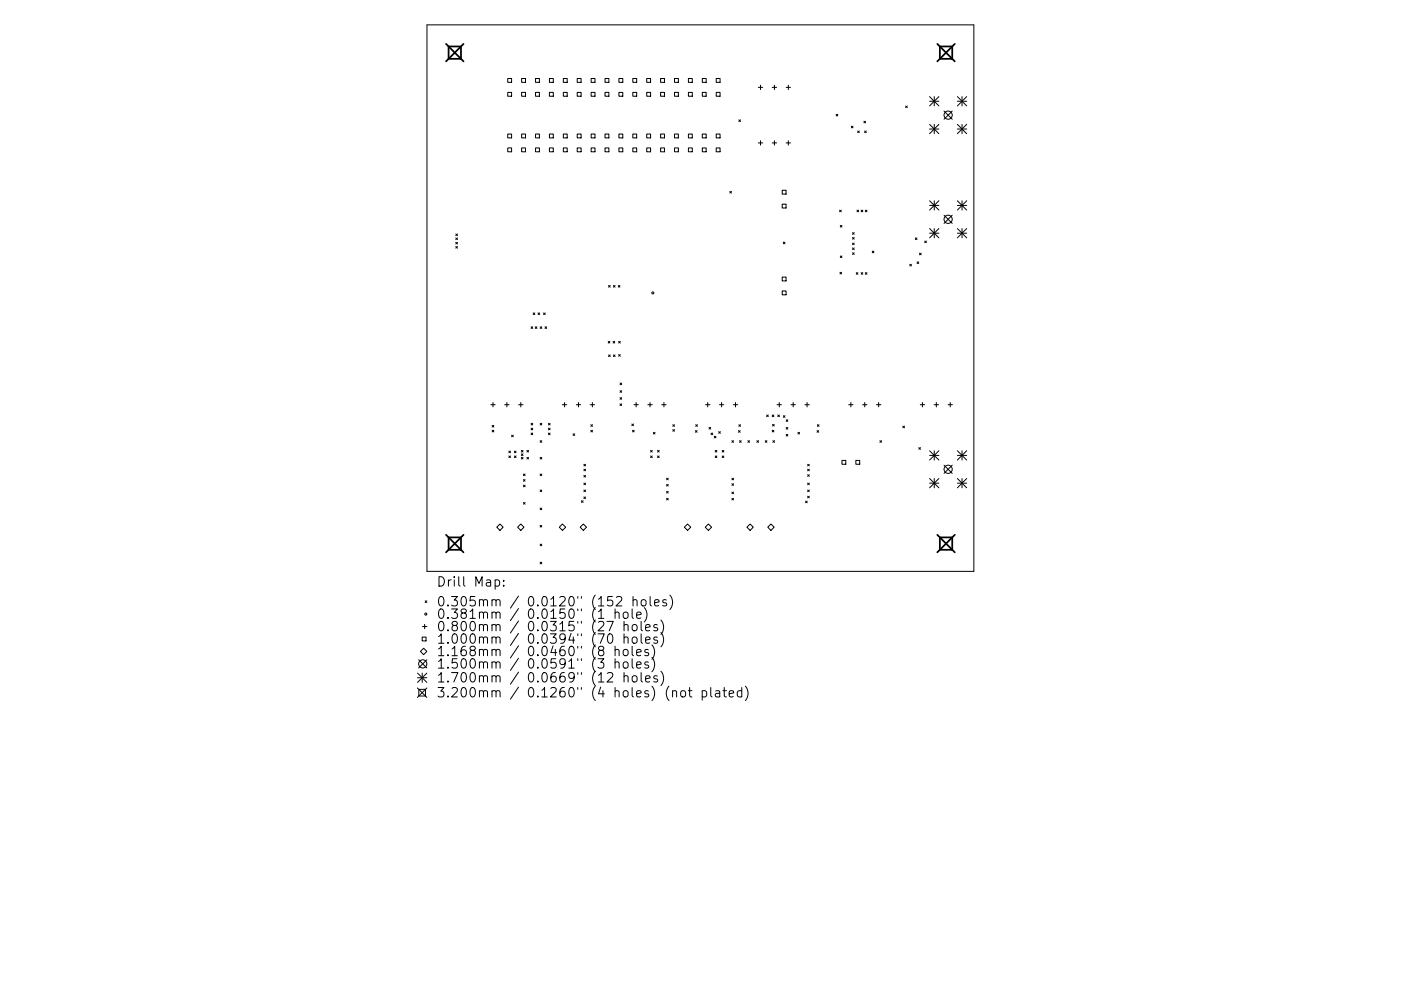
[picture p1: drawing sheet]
<svg xmlns="http://www.w3.org/2000/svg" width="297mm" height="210mm" viewBox="0 0 297 210" stroke-linecap="round" stroke-linejoin="round" font-family="sans-serif">
<defs><g id="words">
<g font-size="2.8">
<text x="92.5" y="124.5">Drill Map:</text>
<text x="92.5" y="128.7">0.305mm / 0.0120&quot; (152 holes)</text>
<text x="92.5" y="131.3">0.381mm / 0.0150&quot; (1 hole)</text>
<text x="92.5" y="133.9">0.800mm / 0.0315&quot; (27 holes)</text>
<text x="92.5" y="136.6">1.000mm / 0.0394&quot; (70 holes)</text>
<text x="92.5" y="139.2">1.168mm / 0.0460&quot; (8 holes)</text>
<text x="92.5" y="141.9">1.500mm / 0.0591&quot; (3 holes)</text>
<text x="92.5" y="144.8">1.700mm / 0.0669&quot; (12 holes)</text>
<text x="92.5" y="148">3.200mm / 0.1260&quot; (4 holes) (not plated)</text>
</g>
</g></defs>
<g fill="none" stroke="#000" stroke-width=".21">
<path d="M90.5 5.3h116v115.9h-116zM107.6 16.7h.9v.8h-.9zM107.6 19.6h.9v.8h-.9zM110.6 16.7h.8v.8h-.8zM110.6 19.6h.8v.8h-.8zM113.5 16.7h.9v.8h-.9zM113.5 19.6h.9v.8h-.9zM116.5 16.7h.8v.8h-.8zM116.5 19.6h.8v.8h-.8zM119.4 16.7h.9v.8h-.9zM119.4 19.6h.9v.8h-.9zM122.4 16.7h.8v.8h-.8z"/>
<path d="M122.4 19.6h.8v.8h-.8zM125.3 16.7h.8v.8h-.8zM125.3 19.6h.8v.8h-.8zM128.3 16.7h.8v.8h-.8zM128.3 19.6h.8v.8h-.8zM131.2 16.7h.8v.8h-.8zM131.2 19.6h.8v.8h-.8zM134.2 16.7h.8v.8h-.8zM134.2 19.6h.8v.8h-.8zM137.1 16.7h.8v.8h-.8zM137.1 19.6h.8v.8h-.8zM140.1 16.7h.8v.8h-.8z"/>
<path d="M140.1 19.6h.8v.8h-.8zM143 16.7h.8v.8h-.8zM143 19.6h.8v.8h-.8zM146 16.7h.8v.8h-.8zM146 19.6h.8v.8h-.8zM148.9 16.7h.8v.8h-.8zM148.9 19.6h.8v.8h-.8zM151.8 16.7h.9v.8h-.9zM151.8 19.6h.9v.8h-.9zM160.8 18.5h.9M161.2 18.1v.9M163.7 18.5h1"/>
<path d="M164.2 18.1v.9M166.7 18.5h.9M167.1 18.1v.9M107.6 28.4h.9v.9h-.9zM107.6 31.4h.9v.8h-.9zM110.6 28.4h.8v.9h-.8zM110.6 31.4h.8v.8h-.8zM113.5 28.4h.9v.9h-.9zM113.5 31.4h.9v.8h-.9zM116.5 28.4h.8v.9h-.8zM116.5 31.4h.8v.8h-.8zM119.4 28.4h.9v.9h-.9z"/>
<path d="M119.4 31.4h.9v.8h-.9zM122.4 28.4h.8v.9h-.8zM122.4 31.4h.8v.8h-.8zM125.3 28.4h.8v.9h-.8zM125.3 31.4h.8v.8h-.8zM128.3 28.4h.8v.9h-.8zM128.3 31.4h.8v.8h-.8zM131.2 28.4h.8v.9h-.8zM131.2 31.4h.8v.8h-.8zM134.2 28.4h.8v.9h-.8zM134.2 31.4h.8v.8h-.8zM137.1 28.4h.8v.9h-.8z"/>
<path d="M137.1 31.4h.8v.8h-.8zM140.1 28.4h.8v.9h-.8zM140.1 31.4h.8v.8h-.8zM143 28.4h.8v.9h-.8zM143 31.4h.8v.8h-.8zM146 28.4h.8v.9h-.8zM146 31.4h.8v.8h-.8zM148.9 28.4h.8v.9h-.8zM148.9 31.4h.8v.8h-.8zM151.8 28.4h.9v.9h-.9zM151.8 31.4h.9v.8h-.9zM156.6 25.4l.4 .4"/>
<path d="M157 25.4l-.4 .4M160.8 30.3h.9M161.2 29.9v.9M163.7 30.3h1M164.2 29.9v.9M166.7 30.3h.9M167.1 29.9v.9M177.3 24.3l.3 .3M177.6 24.3l-.3 .3M180.5 26.8l.4 .3M180.9 26.8l-.4 .3M181.8 27.8l.4 .3"/>
<path d="M182.2 27.8l-.4 .3M183.2 25.7l.3 .4M183.3 27.8l.4 .3M183.5 25.7l-.3 .4M183.7 27.8l-.4 .3M192 22.5l.4 .3M192.4 22.5l-.4 .3M197.1 20.5l2 2M197.1 21.5h2M197.1 26.4l2 2M197.1 27.4h2M198.1 20.5v2"/>
<path d="M198.1 26.4v2M199.1 26.4l-2 2M199.1 20.5l-2 2M200.2 23.6l1.7 1.7M201.9 23.6l-1.7 1.7M203 26.4l2 2M203 21.5h2M203 27.4h2M203 20.5l2 2M204 20.5v2M204 26.4v2M205 20.5l-2 2"/>
<path d="M205 26.4l-2 2M96.6 49.6l.4 .4M96.6 50.5l.4 .3M96.6 51.4l.4 .4M96.6 52.3l.4 .3M97 49.6l-.4 .4M97 50.5l-.4 .3M97 51.4l-.4 .4M97 52.3l-.4 .3M154.7 40.6l.4 .4M155.1 40.6l-.4 .4M165.8 40.4h.9v.8h-.9z"/>
<path d="M165.8 43.3h.9v.8h-.9zM165.8 58.8h.9v.8h-.9zM166.1 51.4l.3 .3M166.4 51.4l-.3 .3M178 44.6l.4 .3M178.1 57.8l.3 .3M178.2 47.8l.3 .4M178.2 54.3l.3 .4M178.4 44.6l-.4 .3M178.4 57.8l-.3 .3M178.5 47.8l-.3 .4M178.5 54.3l-.3 .4"/>
<path d="M180.8 49.4l.3 .3M180.8 50.4l.3 .3M180.8 51.6l.3 .3M180.8 52.6l.3 .4M180.8 53.6l.3 .4M181.1 49.4l-.3 .3M181.1 50.4l-.3 .3M181.1 51.6l-.3 .3M181.1 52.6l-.3 .4M181.1 53.6l-.3 .4M181.5 57.8l.4 .4M181.7 44.6l.3 .3"/>
<path d="M181.9 57.8l-.4 .4M182 44.6l-.3 .3M182.6 44.6l.3 .3M182.6 57.8l.3 .4M182.9 44.6l-.3 .3M182.9 57.8l-.3 .4M183.5 44.6l.3 .3M183.5 57.8l.3 .4M183.8 44.6l-.3 .3M183.8 57.8l-.3 .4M184.9 53.3l.4 .3M185.3 53.3l-.4 .3"/>
<path d="M192.9 56.1l.3 .3M193.2 56.1l-.3 .3M194.1 50.5l.3 .3M194.4 50.5l-.3 .3M194.4 55.6l.4 .3M194.8 55.6l-.4 .3M195 53.7l.3 .4M195.3 53.7l-.3 .4M196.1 51.1l.3 .4M196.4 51.1l-.3 .4M197.1 42.6l2 2M197.1 43.6h2"/>
<path d="M197.1 48.5l2 2M197.1 49.5h2M198.1 42.6v2M198.1 48.5v2M199.1 48.5l-2 2M199.1 42.6l-2 2M200.2 45.7l1.7 1.7M201.9 45.7l-1.7 1.7M203 48.5l2 2M203 43.6h2M203 49.5h2M203 42.6l2 2"/>
<path d="M204 42.6v2M204 48.5v2M205 42.6l-2 2M205 48.5l-2 2M112.6 69.3l.4 .4M113 69.3l-.4 .4M113 66.4l.4 .3M113.4 66.4l-.4 .3M113.5 69.3l.3 .4M113.8 69.3l-.3 .4M114.1 66.4l.3 .3M114.4 66.4l-.3 .3"/>
<path d="M114.5 69.3l.4 .4M114.9 69.3l-.4 .4M115.2 66.4l.4 .3M115.5 69.3l.4 .4M115.6 66.4l-.4 .3M115.9 69.3l-.4 .4M129 72.4l.3 .4M129 60.6l.4 .3M129 75.3l.4 .4M129.3 72.4l-.3 .4M129.4 75.3l-.4 .4M129.4 60.6l-.4 .3"/>
<path d="M130 72.4l.3 .4M130.1 60.6l.3 .3M130.1 75.3l.3 .4M130.3 72.4l-.3 .4M130.4 60.6l-.3 .3M130.4 75.3l-.3 .4M131.1 60.6l.3 .3M131.2 72.4l.3 .4M131.2 75.2l.3 .4M131.4 60.6l-.3 .3M131.5 72.4l-.3 .4M131.5 75.2l-.3 .4"/>
<path d="M165.8 61.7h.9v.8h-.9zM104.1 85.9h.9M104.3 90.3l.4 .3M104.3 91.3l.4 .3M104.5 85.4v.9M104.7 90.3l-.4 .3M104.7 91.3l-.4 .3M107 85.9h.9M107.5 85.4v.9M107.9 95.7l.3 .4M107.9 96.7l.3 .4M108.2 95.7l-.3 .4"/>
<path d="M108.2 96.7l-.3 .4M108.5 92.3l.3 .4M108.8 92.3l-.3 .4M109.1 95.7l.3 .4M109.1 96.7l.3 .4M109.4 95.7l-.3 .4M109.4 96.7l-.3 .4M110 85.9h.9M110.4 85.4v.9M110.5 95.6l.4 .3M110.5 96.3l.4 .3M110.5 97l.4 .4"/>
<path d="M110.9 95.6l-.4 .3M110.9 96.3l-.4 .3M110.9 97l-.4 .4M111.7 95.6l.4 .3M111.7 97l.4 .4M112.1 95.6l-.4 .3M112.1 97l-.4 .4M112.6 89.8l.4 .4M112.6 90.8l.4 .4M112.6 91.9l.4 .3M113 89.8l-.4 .4M113 90.8l-.4 .4"/>
<path d="M113 91.9l-.4 .3M114.5 89.8l.4 .4M114.5 93.5l.4 .4M114.5 97l.4 .4M114.9 97l-.4 .4M114.9 89.8l-.4 .4M114.9 93.5l-.4 .4M116.3 89.8l.3 .4M116.3 90.8l.3 .4M116.3 91.9l.3 .3M116.6 89.8l-.3 .4M116.6 90.8l-.3 .4"/>
<path d="M116.6 91.9l-.3 .3M119.2 85.9h1M119.7 85.4v.9M121.5 92l.4 .4M121.9 92l-.4 .4M122.2 85.9h.9M122.6 85.4v.9M123.8 98.5l.3 .4M123.8 99.5l.3 .4M124.1 98.5l-.3 .4M124.1 99.5l-.3 .4M125.1 85.9h1"/>
<path d="M125.3 90.1l.3 .4M125.3 91.3l.3 .3M125.6 85.4v.9M125.6 90.1l-.3 .4M125.6 91.3l-.3 .3M131.5 84.4l.3 .3M131.5 81.3l.3 .3M131.5 82.9l.3 .3M131.5 85.7l.3 .3M131.8 81.3l-.3 .3M131.8 82.9l-.3 .3M131.8 84.4l-.3 .3"/>
<path d="M131.8 85.7l-.3 .3M134 90l.3 .3M134.1 91.3l.4 .3M134.3 90l-.3 .3M134.4 85.9h.9M134.5 91.3l-.4 .3M134.9 85.4v.9M137.4 85.9h.9M137.8 85.4v.9M137.9 95.6l.4 .3M137.9 96.7l.4 .4M138.3 95.6l-.4 .3"/>
<path d="M138.3 96.7l-.4 .4M138.5 91.7l.4 .4M138.9 91.7l-.4 .4M139.4 95.6l.4 .3M139.4 96.7l.4 .4M139.8 95.6l-.4 .3M139.8 96.7l-.4 .4M140.3 85.9h.9M140.8 85.4v.9M142.7 90.1l.3 .4M142.7 91.1l.3 .4M143 91.1l-.3 .4"/>
<path d="M143 90.1l-.3 .4M147.4 91.4l.4 .3M147.5 90.1l.4 .4M147.8 91.4l-.4 .3M147.9 90.1l-.4 .4M149.6 85.9h.9M150 85.4v.9M150.3 90.7l.4 .3M150.7 90.7l-.4 .3M150.8 91.9l.3 .3M151.1 91.9l-.3 .3M151.4 92.6l.4 .3"/>
<path d="M151.6 95.6l.4 .3M151.6 96.7l.4 .4M151.8 92.6l-.4 .3M152 95.6l-.4 .3M152 96.7l-.4 .4M152.4 91.6l.3 .3M152.5 85.9h1M152.7 91.6l-.3 .3M153 85.4v.9M153.1 95.6l.4 .3M153.1 96.7l.4 .4M153.5 95.6l-.4 .3"/>
<path d="M153.5 96.7l-.4 .4M155.2 93.5l.3 .4M155.5 85.9h.9M155.5 93.5l-.3 .4M155.9 85.4v.9M156.6 91.4l.3 .3M156.6 90.1l.4 .4M156.8 93.5l.3 .4M156.9 91.4l-.3 .3M157 90.1l-.4 .4M157.1 93.5l-.3 .4M158.6 93.5l.3 .4"/>
<path d="M158.9 93.5l-.3 .4M160.5 93.5l.3 .4M160.8 93.5l-.3 .4M162.2 93.5l.4 .4M162.5 88l.4 .4M162.6 93.5l-.4 .4M162.9 88l-.4 .4M163.7 88l.4 .4M163.7 91.3l.4 .3M163.8 90l.3 .4M163.9 93.5l.3 .4M164.1 88l-.4 .4"/>
<path d="M164.1 91.3l-.4 .3M164.1 90l-.3 .4M164.2 93.5l-.3 .4M164.8 85.9h.9M164.9 88l.4 .4M165.2 85.4v.9M165.3 88l-.4 .4M166.1 88.2l.3 .3M166.4 88.2l-.3 .3M166.7 92.2l.3 .3M166.7 89.1l.3 .3M166.7 90.7l.3 .4"/>
<path d="M167 89.1l-.3 .3M167 90.7l-.3 .4M167 92.2l-.3 .3M167.7 85.9h.9M168.2 85.4v.9M169.2 91.7l.3 .4M169.5 91.7l-.3 .4M170.7 85.9h.9M171.1 85.4v.9M171.2 98.5l.4 .4M171.2 99.5l.4 .4M171.6 98.5l-.4 .4"/>
<path d="M171.6 99.5l-.4 .4M173.2 91.4l.4 .3M173.3 90.1l.3 .4M173.6 91.4l-.4 .3M173.6 90.1l-.3 .4M178.5 97.7h.8v.8h-.8zM179.9 85.9h1M180.4 85.4v.9M181.5 97.7h.8v.8h-.8zM182.9 85.9h.9M183.3 85.4v.9M185.8 85.9h1"/>
<path d="M186.3 85.4v.9M186.6 93.5l.3 .4M186.9 93.5l-.3 .4M191.4 90.4l.4 .4M191.8 90.4l-.4 .4M194.8 95l.4 .3M195.1 85.9h.9M195.2 95l-.4 .3M195.6 85.4v.9M197.1 95.6l2 2M197.1 96.6h2M198.1 85.9h.9"/>
<path d="M198.1 95.6v2M198.5 85.4v.9M199.1 95.6l-2 2M200.2 98.7l1.7 1.7M201 85.9h.9M201.5 85.4v.9M201.9 98.7l-1.7 1.7M203 96.6h2M203 95.6l2 2M204 95.6v2M205 95.6l-2 2M105.3 111.9l.7-.7 .7 .7-.7 .6z"/>
<path d="M109.7 111.9l.7-.7 .7 .7-.7 .6zM111 100.6l.3 .3M111 101.7l.3 .4M111 102.9l.3 .4M111 106.6l.3 .4M111.3 100.6l-.3 .3M111.3 101.7l-.3 .4M111.3 102.9l-.3 .4M111.3 106.6l-.3 .4M114.5 100.6l.4 .3M114.5 104l.4 .3M114.5 107.8l.4 .3"/>
<path d="M114.5 111.5l.4 .3M114.5 115.4l.4 .4M114.5 119.3l.4 .3M114.9 100.6l-.4 .3M114.9 104l-.4 .3M114.9 107.8l-.4 .3M114.9 111.5l-.4 .3M114.9 115.4l-.4 .4M114.9 119.3l-.4 .3M118.6 111.9l.7-.7 .6 .7-.6 .6zM123.3 106.2l.3 .4M123.6 106.2l-.3 .4"/>
<path d="M123.7 111.2l.7 .7-.7 .6-.7-.6zM123.8 100.9l.3 .3M123.8 102.5l.3 .3M123.8 104l.3 .3M123.8 105.4l.3 .4M124.1 100.9l-.3 .3M124.1 102.5l-.3 .3M124.1 104l-.3 .3M124.1 105.4l-.3 .4M141.3 101.5l.4 .3M141.3 102.8l.4 .3M141.3 104.3l.4 .3"/>
<path d="M141.3 105.7l.4 .4M141.7 101.5l-.4 .3M141.7 102.8l-.4 .3M141.7 104.3l-.4 .3M141.7 105.7l-.4 .4M145.8 111.2l.7 .7-.7 .6-.7-.6zM150.2 111.2l.7 .7-.7 .6-.7-.6zM155.2 101.5l.3 .3M155.2 102.6l.3 .4M155.2 104.4l.3 .4M155.2 105.7l.3 .4M155.5 101.5l-.3 .3"/>
<path d="M155.5 102.6l-.3 .4M155.5 104.4l-.3 .4M155.5 105.7l-.3 .4M159 111.2l.7 .7-.7 .6-.6-.6zM162.8 111.9l.7-.7 .6 .7-.6 .6zM170.8 106.3l.3 .4M171.1 106.3l-.3 .4M171.2 102.5l.4 .3M171.2 100.7l.4 .4M171.2 104l.4 .3M171.2 105.3l.4 .3M171.6 100.7l-.4 .4"/>
<path d="M171.6 102.5l-.4 .3M171.6 104l-.4 .3M171.6 105.3l-.4 .3M197.1 101.5l2 2M197.1 102.5h2M198.1 101.5v2M199.1 101.5l-2 2M203 101.5l2 2M203 102.5h2M204 101.5v2M205 101.5l-2 2M88.8 140l1.7 1.7"/>
<path d="M89.5 135.2h.8v.8h-.8zM89.6 132.9h.9M89.8 137.5l.7 .7-.7 .7-.7-.7zM90 132.5v.9M90.1 127.5l.4 .3M90.5 140l-1.7 1.7M90.5 127.5l-.4 .3M105 123.1l.6-.1 .3 .4v.6l-.2 .3h-.7M106.8 124.2v.2M106.8 123.1v.2M126.9 129.8l.6-.6v2M128.7 131.8h1.3l-.8 2"/>
<path d="M129 134.7l.5-.2a1.25 1.25 0 0 1 0 2l-.4-.1-.2-.3-.1-.9zM130.4 130.1a.5 .5 0 0 1 .9 0v1.1M130.4 138a.5 .5 0 0 1 .9 .1v1M130.4 129.2v2M130.4 137.1v2M130.4 139.8v2M130.7 126.7l.3-.1 .6 .1a.54 .54 0 0 1 .1 .7l-1.1 1.2h1.2M132.2 130.1a.54 .54 0 0 1 .6-.2 .54 .54 0 0 1 .4 .3v.6a.54 .54 0 0 1-.6 .4 .54 .54 0 0 1-.5-.4zM132.2 138a.54 .54 0 0 1 .6-.2 .54 .54 0 0 1 .4 .4v.5a.54 .54 0 0 1-.6 .4 .54 .54 0 0 1-.5-.4zM132.3 132.7a.5 .5 0 0 1 .9 .1v1M132.3 135.3a.5 .5 0 0 1 .9 .1v1.1M132.3 131.8v2"/>
<path d="M132.3 134.5v2M134 129.2v1.7l.3 .3M134 137.1v1.7l.3 .3M134 139.8v1.7l.3 .3M134.1 132.7a.54 .54 0 0 1 .6-.2 .54 .54 0 0 1 .4 .4v.6a.54 .54 0 0 1-.5 .4 .54 .54 0 0 1-.6-.4zM134.1 135.3a.54 .54 0 0 1 .6-.2 .54 .54 0 0 1 .4 .4v.6a.54 .54 0 0 1-.5 .4 .54 .54 0 0 1-.6-.4zM134.2 127.4l.3-.2 .5 .1 .1 1.3M134.2 126.6v2M135 130.5l.9-.2-.1-.3-.5-.1-.3 .2 .1 1h.7M135 138.5l.9-.2-.1-.4-.5-.1-.3 .3 .1 .9h.7M135.9 131.8v1.8l.3 .2M135.9 134.5v1.7l.3 .3"/>
<path d="M136 127.4l.3-.2a.54 .54 0 0 1 .7 .4v.6a.54 .54 0 0 1-.5 .4 .54 .54 0 0 1-.6-.4zM136.6 128.9a2.29 2.29 0 0 1 0 3.1M136.9 133.2l.9-.2-.1-.4-.5-.1-.3 .3 .1 .9h.7M136.9 135.8l.9-.2-.1-.4-.5-.1-.3 .3 .1 1h.7M137.5 137.9l-.5-.1-.3 .3 .1 .3 .7 .1v.5h-.8M137.8 126.6v1.7l.3 .3M138.2 136.8a2.29 2.29 0 0 1 0 3.1M138.2 139.5a2.29 2.29 0 0 1 0 3M138.8 127.9l.9-.2-.1-.4-.5-.1-.3 .3 .1 1h.7M139.4 132.6l-.5-.1-.3 .3 .1 .3 .7 .2v.4h-.8M139.4 135.2l-.5-.1-.3 .3 .1 .3 .7 .2v.5h-.8M140.1 131.6a2.29 2.29 0 0 1 0 3"/>
<path d="M140.1 134.2a2.29 2.29 0 0 1 0 3M141.3 127.3l-.5-.1-.3 .3 .1 .3 .7 .2v.5h-.8M142 126.3a2.29 2.29 0 0 1 0 3M88.5 146l2 2M88.5 142.8l2 2M88.5 143.8h2M88.8 146.3h1.4v1.4h-1.4zM89.5 142.8v2M90.5 142.8l-2 2M90.5 146l-2 2M128.8 142.9l.3-.2 .6 .1a.54 .54 0 0 1 .1 .8l-1.1 1.1h1.2M130.4 140.6a.5 .5 0 0 1 .9 .1v1.1"/>
<path d="M132.2 140.6a.54 .54 0 0 1 .6-.2 .54 .54 0 0 1 .4 .4l-.1 .8a.54 .54 0 0 1-.6 .2 .54 .54 0 0 1-.4-.4zM132.3 143.6a.5 .5 0 0 1 .9 0v1.1M132.3 142.7v2M134.1 143.6a.54 .54 0 0 1 .6-.2 .54 .54 0 0 1 .4 .3v.6a.54 .54 0 0 1-.5 .4 .54 .54 0 0 1-.6-.4zM135 141.1l.9-.2-.1-.4-.5-.1-.3 .3 .1 1h.7M135.9 142.7v1.7l.3 .3M136.9 144l.9-.2-.1-.3-.5-.1-.3 .2 .1 1h.7M137.5 140.5l-.5-.1-.3 .3 .1 .3 .7 .2v.5h-.8M139.4 143.5l-.5-.1-.3 .2 .1 .3 .7 .2v.5h-.8M140.1 142.4a2.29 2.29 0 0 1 0 3.1M142.6 146.7a.5 .5 0 0 1 .9 .1v1.1M144.4 146.7a.54 .54 0 0 1 .5-.2 .54 .54 0 0 1 .5 .4v.6a.54 .54 0 0 1-.6 .4 .54 .54 0 0 1-.5-.4z"/>
<path d="M145.9 146.5h.8M146.2 145.9v1.7l.1 .2 .4 .1M148.9 146.6l.6-.1 .3 .4v.6l-.2 .3h-.7M148.9 146.5v2M150.7 145.9v1.7l.3 .3M151.7 146.6h.8l.1 1.3M152.6 147l-.7 .1a.39 .39 0 0 0-.3 .4 .39 .39 0 0 0 .3 .4l.7-.1M153.3 146.5h.7M153.6 145.9v1.7v.2l.4 .1M154.6 147.2l1-.2-.1-.4-.6-.1-.3 .3 .1 1h.8M157.3 146.6l-.6-.1-.4 .4v.6l.2 .3h.8M157.3 145.9v2"/>
<path d="M158 145.6a2.29 2.29 0 0 1 0 3"/>
<circle cx="201" cy="24.4" r=".87"/>
<circle cx="201" cy="46.5" r=".87"/>
<circle cx="138.4" cy="62.1" r=".22"/>
<circle cx="201" cy="99.6" r=".87"/>
<circle cx="90.3" cy="130.3" r=".22"/>
<circle cx="89.6" cy="140.9" r=".87"/>
</g>
<path d="M94.6 9.3l3.7 3.7M95.1 9.9h2.6v2.6h-2.6zM98.3 9.3l-3.7 3.7M198.7 9.3l3.7 3.7M199.3 9.9h2.6v2.6h-2.6zM202.4 9.3l-3.7 3.7M94.6 113.5l3.7 3.7M95.1 114h2.6v2.6h-2.6zM98.3 113.5l-3.7 3.7M198.7 113.5l3.7 3.7M199.3 114h2.6v2.6h-2.6zM202.4 113.5l-3.7 3.7" fill="none" stroke="#000" stroke-width=".37"/>
<use href="#words"/>
</svg>
